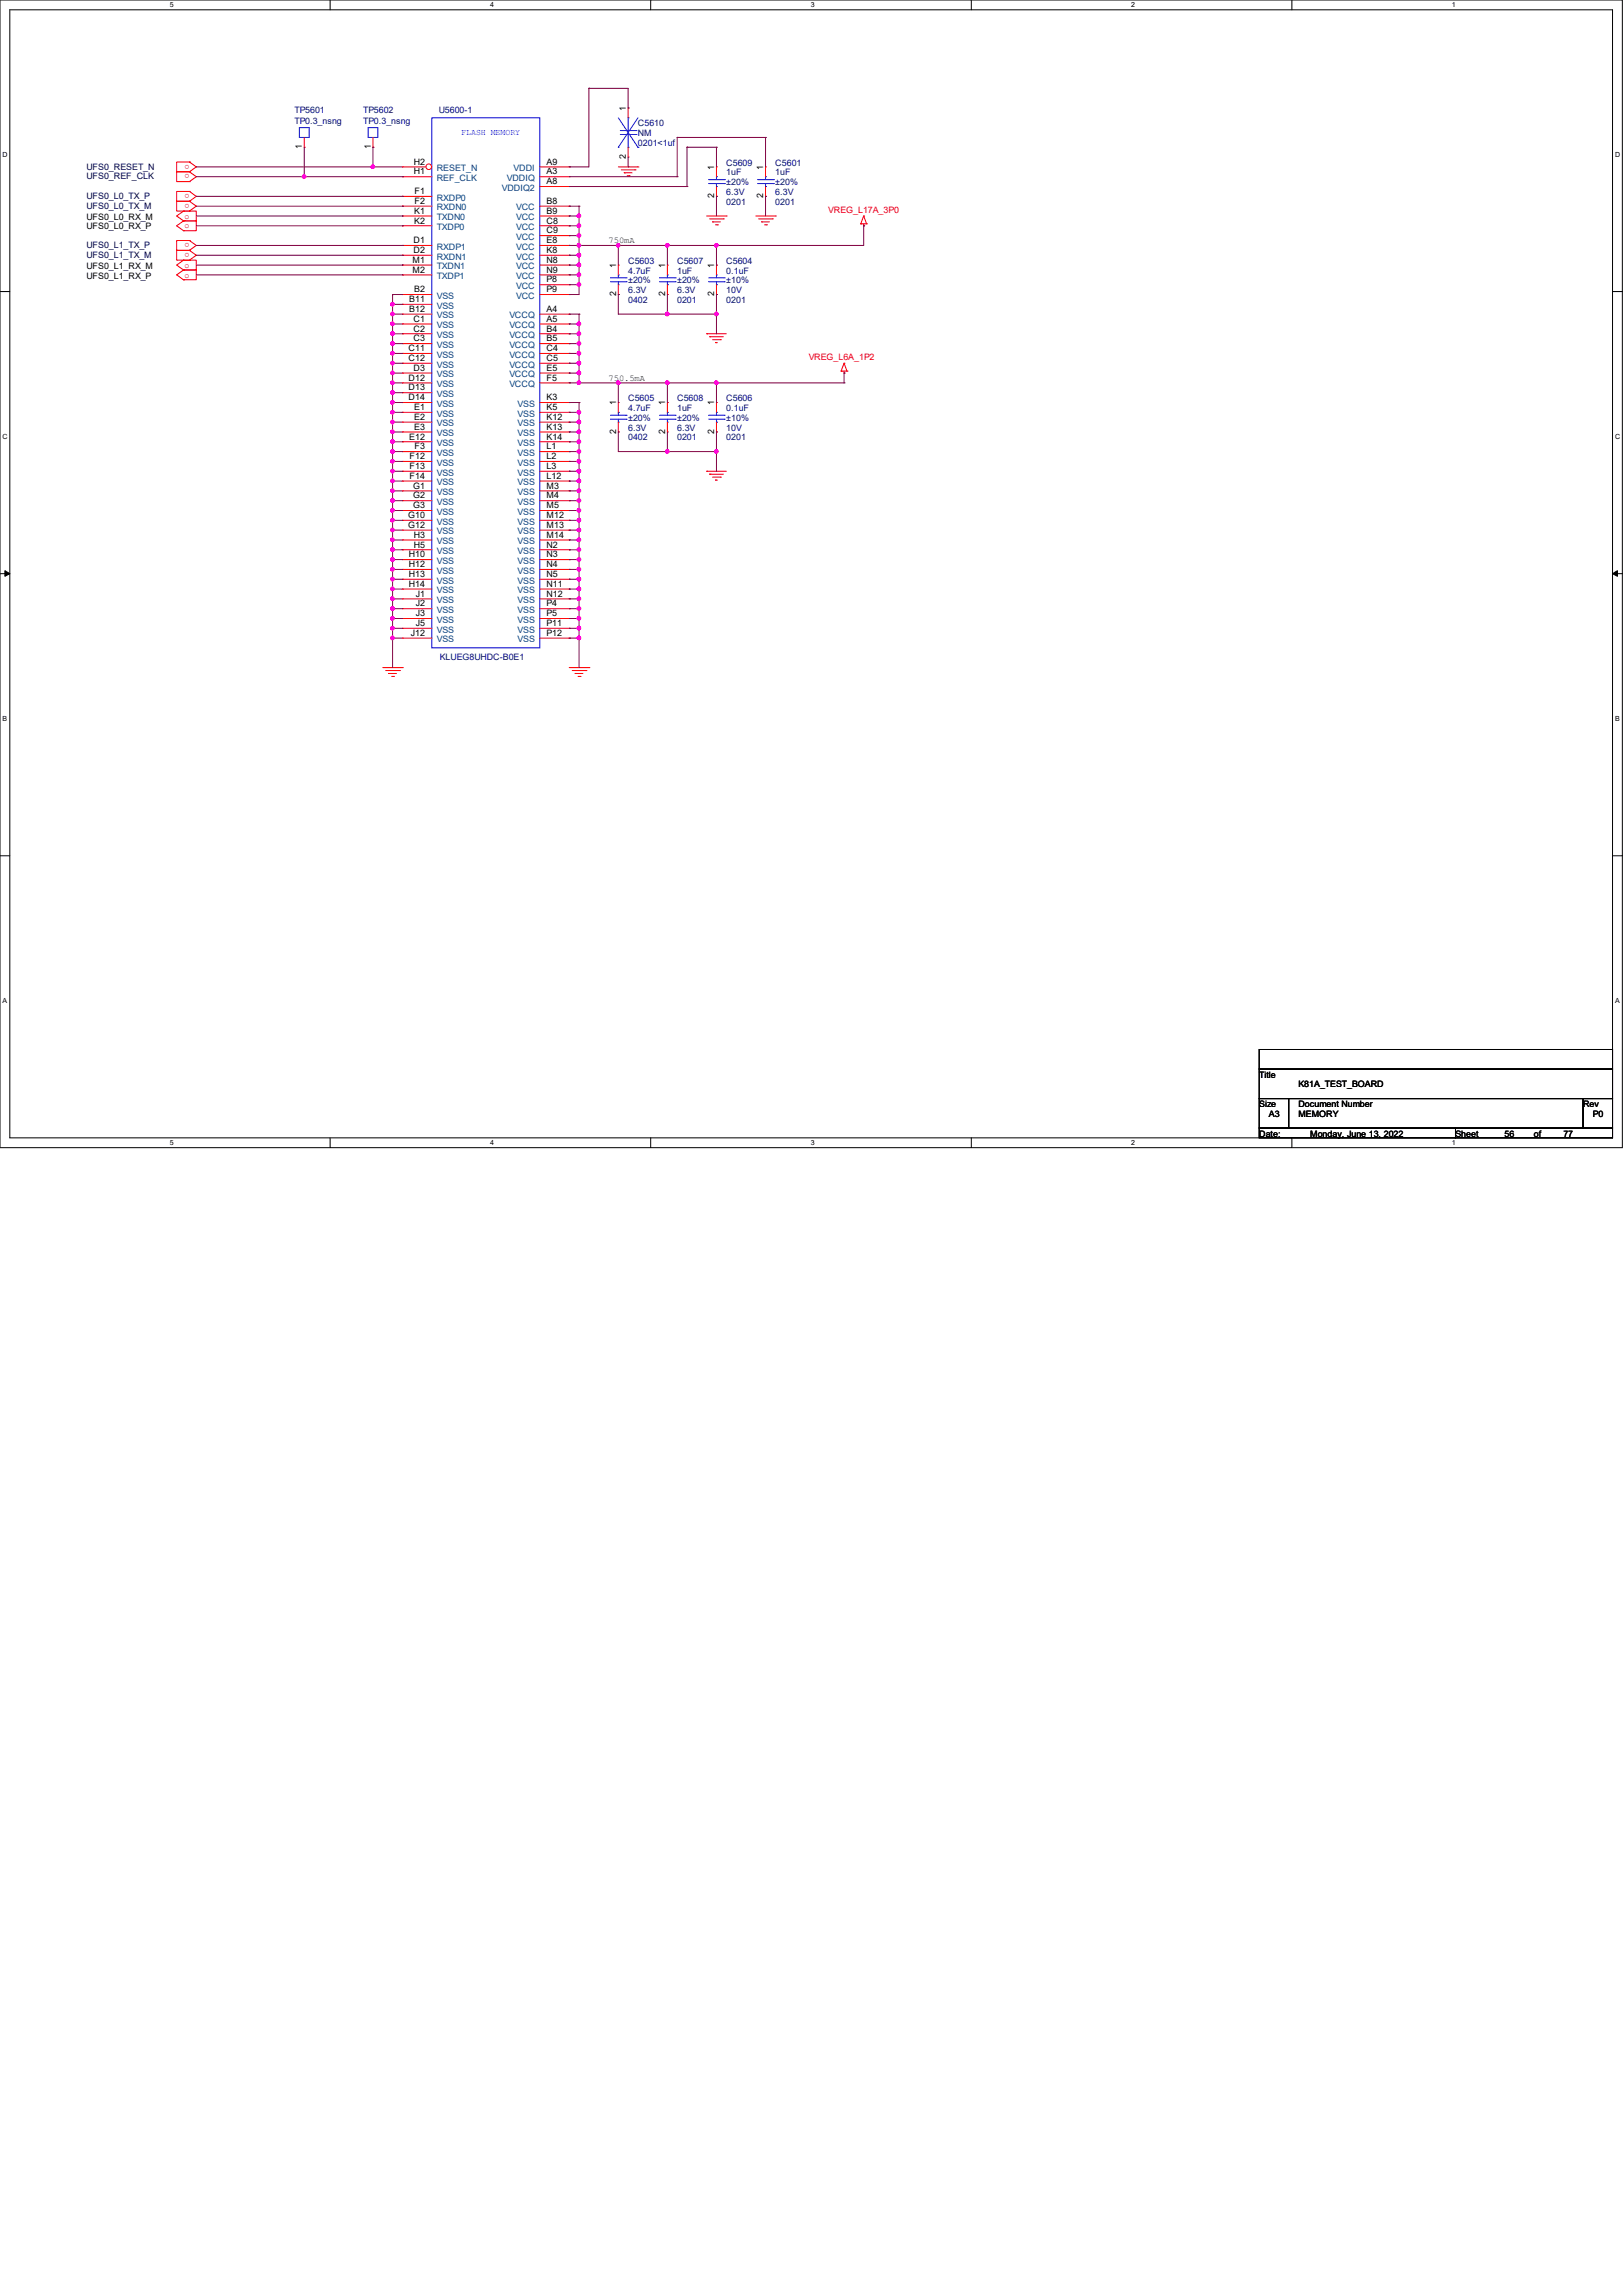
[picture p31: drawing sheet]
<svg xmlns="http://www.w3.org/2000/svg" width="210mm" height="297mm" viewBox="0 0 210 297" stroke-linecap="round" stroke-linejoin="round" font-family="sans-serif">
<defs><g id="words">
<g font-size="1.1" fill="#000080">
<text x="38.1" y="14.6">TP5601</text>
<text x="38.1" y="16.1">TP0.3_nsng</text>
<text x="47" y="14.6">TP5602</text>
<text x="47" y="16.1">TP0.3_nsng</text>
<text x="56.8" y="14.6">U5600-1</text>
<text x="82.5" y="16.3">C5610</text>
<text x="82.5" y="17.6">NM</text>
<text x="82.5" y="18.9">0201&lt;1uf</text>
<text x="94" y="21.4">C5609</text>
<text x="94" y="22.7">1uF</text>
<text x="94" y="24">±20%</text>
<text x="100.3" y="21.4">C5601</text>
<text x="100.3" y="22.7">1uF</text>
<text x="100.3" y="24">±20%</text>
<text x="94" y="26.5">0201</text>
<text x="94" y="25.2">6.3V</text>
<text x="100.3" y="26.5">0201</text>
<text x="100.3" y="25.2">6.3V</text>
<text x="81.3" y="34.1">C5603</text>
<text x="81.3" y="35.4">4.7uF</text>
<text x="87.6" y="34.1">C5607</text>
<text x="87.6" y="35.4">1uF</text>
<text x="94" y="34.1">C5604</text>
<text x="94" y="35.4">0.1uF</text>
<text x="81.3" y="39.2">0402</text>
<text x="81.3" y="37.9">6.3V</text>
<text x="81.3" y="36.7">±20%</text>
<text x="87.6" y="39.2">0201</text>
<text x="87.6" y="37.9">6.3V</text>
<text x="87.6" y="36.7">±20%</text>
<text x="94" y="39.2">0201</text>
<text x="94" y="37.9">10V</text>
<text x="94" y="36.7">±10%</text>
<text x="81.3" y="51.9">C5605</text>
<text x="81.3" y="53.2">4.7uF</text>
<text x="87.6" y="51.9">C5608</text>
<text x="87.6" y="53.2">1uF</text>
<text x="94" y="51.9">C5606</text>
<text x="94" y="53.2">0.1uF</text>
<text x="81.3" y="57">0402</text>
<text x="81.3" y="55.7">6.3V</text>
<text x="81.3" y="54.4">±20%</text>
<text x="87.6" y="57">0201</text>
<text x="87.6" y="55.7">6.3V</text>
<text x="87.6" y="54.4">±20%</text>
<text x="94" y="57">0201</text>
<text x="94" y="55.7">10V</text>
<text x="94" y="54.4">±10%</text>
<text x="56.9" y="85.4">KLUEG8UHDC-B0E1</text>
</g>
<text font-size="1.1" fill="#00f" x="59.7" y="17.5">FLASH MEMORY</text>
<g font-size="1.1">
<text x="81" y="14.4" transform="rotate(-90 81 14.4)">1</text>
<text x="39.1" y="19.3" transform="rotate(-90 39.1 19.3)">1</text>
<text x="48" y="19.3" transform="rotate(-90 48 19.3)">1</text>
<text x="53.6" y="21.3">H2</text>
<text x="53.6" y="22.6">H1</text>
<text x="70.7" y="22.6">A3</text>
<text x="70.7" y="23.8">A8</text>
<text x="70.7" y="21.3">A9</text>
<text x="81" y="20.6" transform="rotate(-90 81 20.6)">2</text>
<text x="92.4" y="22" transform="rotate(-90 92.4 22)">1</text>
<text x="98.8" y="22" transform="rotate(-90 98.8 22)">1</text>
<text x="11.2" y="29.7">UFS0_L0_RX_P</text>
<text x="11.2" y="28.4">UFS0_L0_RX_M</text>
<text x="53.6" y="27.6">K1</text>
<text x="53.6" y="28.9">K2</text>
<text x="53.6" y="25.1">F1</text>
<text x="53.6" y="26.4">F2</text>
<text x="70.7" y="26.4">B8</text>
<text x="70.7" y="27.6">B9</text>
<text x="70.7" y="28.9">C8</text>
<text x="92.4" y="25.7" transform="rotate(-90 92.4 25.7)">2</text>
<text x="98.8" y="25.7" transform="rotate(-90 98.8 25.7)">2</text>
<text x="11.2" y="34.8">UFS0_L1_RX_M</text>
<text x="53.4" y="34">M1</text>
<text x="53.4" y="35.3">M2</text>
<text x="53.5" y="31.5">D1</text>
<text x="53.5" y="32.7">D2</text>
<text x="70.7" y="30.2">C9</text>
<text x="70.7" y="31.5">E8</text>
<text x="70.7" y="32.7">K8</text>
<text x="70.7" y="34">N8</text>
<text x="70.7" y="35.3">N9</text>
<text x="79.7" y="34.7" transform="rotate(-90 79.7 34.7)">1</text>
<text x="86.1" y="34.7" transform="rotate(-90 86.1 34.7)">1</text>
<text x="92.4" y="34.7" transform="rotate(-90 92.4 34.7)">1</text>
<text x="11.2" y="36">UFS0_L1_RX_P</text>
<text x="53" y="39.1">B11</text>
<text x="53" y="40.3">B12</text>
<text x="53.5" y="41.6">C1</text>
<text x="53.6" y="37.8">B2</text>
<text x="70.7" y="36.5">P8</text>
<text x="70.7" y="37.8">P9</text>
<text x="70.7" y="40.3">A4</text>
<text x="70.7" y="41.6">A5</text>
<text x="79.7" y="38.4" transform="rotate(-90 79.7 38.4)">2</text>
<text x="86.1" y="38.4" transform="rotate(-90 86.1 38.4)">2</text>
<text x="92.4" y="38.4" transform="rotate(-90 92.4 38.4)">2</text>
<text x="52.9" y="45.4">C11</text>
<text x="52.9" y="46.7">C12</text>
<text x="53.5" y="42.9">C2</text>
<text x="53.5" y="44.2">C3</text>
<text x="53.5" y="48">D3</text>
<text x="70.7" y="42.9">B4</text>
<text x="70.7" y="44.2">B5</text>
<text x="70.7" y="45.4">C4</text>
<text x="70.7" y="46.7">C5</text>
<text x="70.7" y="48">E5</text>
<text x="52.9" y="49.2">D12</text>
<text x="52.9" y="50.5">D13</text>
<text x="52.9" y="51.8">D14</text>
<text x="53.6" y="53">E1</text>
<text x="70.7" y="51.8">K3</text>
<text x="70.7" y="53">K5</text>
<text x="70.7" y="49.2">F5</text>
<text x="79.7" y="52.4" transform="rotate(-90 79.7 52.4)">1</text>
<text x="86.1" y="52.4" transform="rotate(-90 86.1 52.4)">1</text>
<text x="92.4" y="52.4" transform="rotate(-90 92.4 52.4)">1</text>
<text x="53" y="56.9">E12</text>
<text x="53" y="59.4">F12</text>
<text x="53.6" y="54.3">E2</text>
<text x="53.6" y="55.6">E3</text>
<text x="53.6" y="58.1">F3</text>
<text x="70.7" y="54.3">K12</text>
<text x="70.7" y="55.6">K13</text>
<text x="70.7" y="56.9">K14</text>
<text x="70.7" y="58.1">L1</text>
<text x="70.7" y="59.4">L2</text>
<text x="79.7" y="56.1" transform="rotate(-90 79.7 56.1)">2</text>
<text x="86.1" y="56.1" transform="rotate(-90 86.1 56.1)">2</text>
<text x="92.4" y="56.1" transform="rotate(-90 92.4 56.1)">2</text>
<text x="53" y="60.7">F13</text>
<text x="53" y="61.9">F14</text>
<text x="53.5" y="63.2">G1</text>
<text x="53.5" y="64.5">G2</text>
<text x="53.5" y="65.7">G3</text>
<text x="70.7" y="60.7">L3</text>
<text x="70.7" y="61.9">L12</text>
<text x="70.7" y="63.2">M3</text>
<text x="70.7" y="64.5">M4</text>
<text x="70.7" y="65.7">M5</text>
<text x="52.8" y="67">G10</text>
<text x="52.8" y="68.3">G12</text>
<text x="53.6" y="69.6">H3</text>
<text x="53.6" y="70.8">H5</text>
<text x="70.7" y="67">M12</text>
<text x="70.7" y="68.3">M13</text>
<text x="70.7" y="69.6">M14</text>
<text x="70.7" y="70.8">N2</text>
<text x="52.9" y="72.1">H10</text>
<text x="52.9" y="73.4">H12</text>
<text x="52.9" y="74.6">H13</text>
<text x="52.9" y="75.9">H14</text>
<text x="53.8" y="77.2">J1</text>
<text x="70.7" y="72.1">N3</text>
<text x="70.7" y="73.4">N4</text>
<text x="70.7" y="74.6">N5</text>
<text x="70.7" y="75.9">N11</text>
<text x="70.7" y="77.2">N12</text>
<text x="53.2" y="82.3">J12</text>
<text x="53.8" y="78.4">J2</text>
<text x="53.8" y="79.7">J3</text>
<text x="53.8" y="81">J5</text>
<text x="70.7" y="78.4">P4</text>
<text x="70.7" y="79.7">P5</text>
<text x="70.7" y="81">P11</text>
<text x="70.7" y="82.3">P12</text>
<text x="162.9" y="139.4">Title</text>
<text x="162.9" y="143.2">Size</text>
<text x="168" y="143.2">Document Number</text>
<text x="168" y="140.7">K81A_TEST_BOARD</text>
<text x="204.9" y="143.2">Rev</text>
<text x="162.9" y="147">Date:</text>
<text x="164.2" y="144.5">A3</text>
<text x="168" y="144.5">MEMORY</text>
<text x="169.5" y="147">Monday, June 13, 2022</text>
<text x="188.3" y="147">Sheet</text>
<text x="194.7" y="147">56</text>
<text x="198.5" y="147">of</text>
<text x="202.3" y="147">77</text>
<text x="206.1" y="144.5">P0</text>
</g>
<g font-size="1.1" fill="#000040">
<text x="11.2" y="21.9">UFS0_RESET_N</text>
<text x="11.2" y="23.2">UFS0_REF_CLK</text>
<text x="11.2" y="27">UFS0_L0_TX_M</text>
<text x="11.2" y="25.7">UFS0_L0_TX_P</text>
<text x="11.2" y="33.4">UFS0_L1_TX_M</text>
<text x="11.2" y="32.1">UFS0_L1_TX_P</text>
</g>
<g font-size="1.1" fill="#f00">
<text x="24.5" y="21.3" transform="rotate(-180 24.5 21.3)">o</text>
<text x="24.5" y="22.6" transform="rotate(-180 24.5 22.6)">o</text>
<text x="23.9" y="29.5">o</text>
<text x="23.9" y="28.3">o</text>
<text x="24.5" y="26.4" transform="rotate(-180 24.5 26.4)">o</text>
<text x="24.5" y="25.1" transform="rotate(-180 24.5 25.1)">o</text>
<text x="107.2" y="27.5">VREG_L17A_3P0</text>
<text x="23.9" y="35.9">o</text>
<text x="23.9" y="34.6">o</text>
<text x="24.5" y="32.7" transform="rotate(-180 24.5 32.7)">o</text>
<text x="24.5" y="31.5" transform="rotate(-180 24.5 31.5)">o</text>
<text x="104.6" y="46.6">VREG_L6A_1P2</text>
</g>
<g font-size="1.1" fill="#004080">
<text x="56.5" y="22.1">RESET_N</text>
<text x="56.5" y="23.4">REF_CLK</text>
<text x="65.6" y="23.4">VDDIQ</text>
<text x="66.5" y="22.1">VDDI</text>
<text x="56.5" y="26">RXDP0</text>
<text x="56.5" y="27.2">RXDN0</text>
<text x="56.5" y="28.5">TXDN0</text>
<text x="56.5" y="29.8">TXDP0</text>
<text x="64.9" y="24.7">VDDIQ2</text>
<text x="66.8" y="27.2">VCC</text>
<text x="66.8" y="28.5">VCC</text>
<text x="66.8" y="29.8">VCC</text>
<text x="56.5" y="32.3">RXDP1</text>
<text x="56.5" y="33.6">RXDN1</text>
<text x="56.5" y="34.8">TXDN1</text>
<text x="66.8" y="31">VCC</text>
<text x="66.8" y="32.3">VCC</text>
<text x="66.8" y="33.6">VCC</text>
<text x="66.8" y="34.8">VCC</text>
<text x="56.5" y="36.1">TXDP1</text>
<text x="56.5" y="38.7">VSS</text>
<text x="56.5" y="39.9">VSS</text>
<text x="56.5" y="41.2">VSS</text>
<text x="65.9" y="41.2">VCCQ</text>
<text x="66.8" y="36.1">VCC</text>
<text x="66.8" y="37.4">VCC</text>
<text x="66.8" y="38.7">VCC</text>
<text x="56.5" y="42.5">VSS</text>
<text x="56.5" y="43.7">VSS</text>
<text x="56.5" y="45">VSS</text>
<text x="56.5" y="46.3">VSS</text>
<text x="56.5" y="47.5">VSS</text>
<text x="65.9" y="42.5">VCCQ</text>
<text x="65.9" y="43.7">VCCQ</text>
<text x="65.9" y="45">VCCQ</text>
<text x="65.9" y="46.3">VCCQ</text>
<text x="65.9" y="47.5">VCCQ</text>
<text x="56.5" y="48.8">VSS</text>
<text x="56.5" y="50.1">VSS</text>
<text x="56.5" y="51.4">VSS</text>
<text x="56.5" y="52.6">VSS</text>
<text x="56.5" y="53.9">VSS</text>
<text x="65.9" y="48.8">VCCQ</text>
<text x="65.9" y="50.1">VCCQ</text>
<text x="67" y="52.6">VSS</text>
<text x="67" y="53.9">VSS</text>
<text x="56.5" y="55.2">VSS</text>
<text x="56.5" y="56.4">VSS</text>
<text x="56.5" y="57.7">VSS</text>
<text x="56.5" y="59">VSS</text>
<text x="67" y="55.2">VSS</text>
<text x="67" y="56.4">VSS</text>
<text x="67" y="57.7">VSS</text>
<text x="67" y="59">VSS</text>
<text x="56.5" y="60.2">VSS</text>
<text x="56.5" y="61.5">VSS</text>
<text x="56.5" y="62.8">VSS</text>
<text x="56.5" y="64.1">VSS</text>
<text x="56.5" y="65.3">VSS</text>
<text x="67" y="60.2">VSS</text>
<text x="67" y="61.5">VSS</text>
<text x="67" y="62.8">VSS</text>
<text x="67" y="64.1">VSS</text>
<text x="67" y="65.3">VSS</text>
<text x="56.5" y="66.6">VSS</text>
<text x="56.5" y="67.9">VSS</text>
<text x="56.5" y="69.1">VSS</text>
<text x="56.5" y="70.4">VSS</text>
<text x="56.5" y="71.7">VSS</text>
<text x="67" y="66.6">VSS</text>
<text x="67" y="67.9">VSS</text>
<text x="67" y="69.1">VSS</text>
<text x="67" y="70.4">VSS</text>
<text x="67" y="71.7">VSS</text>
<text x="56.5" y="72.9">VSS</text>
<text x="56.5" y="74.2">VSS</text>
<text x="56.5" y="75.5">VSS</text>
<text x="56.5" y="76.8">VSS</text>
<text x="67" y="72.9">VSS</text>
<text x="67" y="74.2">VSS</text>
<text x="67" y="75.5">VSS</text>
<text x="67" y="76.8">VSS</text>
<text x="56.5" y="78">VSS</text>
<text x="56.5" y="79.3">VSS</text>
<text x="56.5" y="80.6">VSS</text>
<text x="56.5" y="81.8">VSS</text>
<text x="56.5" y="83.1">VSS</text>
<text x="67" y="78">VSS</text>
<text x="67" y="79.3">VSS</text>
<text x="67" y="80.6">VSS</text>
<text x="67" y="81.8">VSS</text>
<text x="67" y="83.1">VSS</text>
</g>
<g font-size="1.1" fill="#008000">
<text x="78.7" y="31.5">750mA</text>
<text x="78.7" y="49.2">750.5mA</text>
</g>
<g font-size=".9">
<text x="22" y=".9">5</text>
<text x="63.4" y=".9">4</text>
<text x="104.9" y=".9">3</text>
<text x="146.4" y=".9">2</text>
<text x="187.9" y=".9">1</text>
<text x=".3" y="20.3">D</text>
<text x="209" y="20.3">D</text>
<text x=".3" y="56.7">C</text>
<text x="209" y="56.7">C</text>
<text x=".3" y="93.2">B</text>
<text x="209" y="93.2">B</text>
<text x=".3" y="129.7">A</text>
<text x="209" y="129.7">A</text>
<text x="22" y="148.1">5</text>
<text x="63.4" y="148.1">4</text>
<text x="104.9" y="148.1">3</text>
<text x="146.4" y="148.1">2</text>
<text x="187.9" y="148.1">1</text>
</g>
</g></defs>
<path d="M0 0h209.9v148.5h-209.9zM1.3 1.3h207.4v145.9h-207.4z" fill="none" stroke="#000" stroke-width=".13"/>
<g fill="#fff">
<path d="M22 .1h.5v1h-.5z"/>
<path d="M22 147.3h.5v1h-.5z"/>
</g>
<path d="M42.7 0v1.3M42.7 147.2v1.3" fill="none" stroke="#000" stroke-width=".13"/>
<g fill="#fff">
<path d="M63.4 .1h.5v1h-.5z"/>
<path d="M63.4 147.3h.5v1h-.5z"/>
</g>
<path d="M84.2 0v1.3M84.2 147.2v1.3" fill="none" stroke="#000" stroke-width=".13"/>
<g fill="#fff">
<path d="M104.9 .1h.5v1h-.5z"/>
<path d="M104.9 147.3h.5v1h-.5z"/>
</g>
<path d="M125.7 0v1.3M125.7 147.2v1.3" fill="none" stroke="#000" stroke-width=".13"/>
<g fill="#fff">
<path d="M146.4 .1h.5v1h-.5z"/>
<path d="M146.4 147.3h.5v1h-.5z"/>
</g>
<path d="M167.2 0v1.3M167.2 147.2v1.3" fill="none" stroke="#000" stroke-width=".13"/>
<g fill="#fff">
<path d="M187.9 .1h.5v1h-.5z"/>
<path d="M187.9 147.3h.5v1h-.5z"/>
<path d="M.3 19.5h.7v1h-.7z"/>
<path d="M209 19.5h.6v1h-.6z"/>
<path d="M.3 55.9h.7v1h-.7z"/>
<path d="M209 55.9h.6v1h-.6z"/>
</g>
<path d="M0 37.7h1.3M208.7 37.7h1.2" fill="none" stroke="#000" stroke-width=".13"/>
<g fill="#fff">
<path d="M.3 92.4h.6v1h-.6z"/>
<path d="M209 92.4h.6v1h-.6z"/>
</g>
<path d="M0 74.2h1.3M208.7 74.2h1.2" fill="none" stroke="#000" stroke-width=".13"/>
<path d="M.6 73.8l.7 .4-.7 .3zM208.7 74.2l.6-.4v.7z" fill="#000" stroke="#000" stroke-width=".13"/>
<g fill="#fff">
<path d="M.3 128.9h.6v1h-.6z"/>
<path d="M209 128.9h.5v1h-.5z"/>
</g>
<path d="M0 110.7h1.3M208.7 110.7h1.2M162.9 135.8h45.8v2.5h-45.8zM162.9 138.3h45.8v3.8h-45.8zM162.9 142.1h3.9v3.8h-3.9zM162.9 145.9h25.4v1.3h-25.4zM166.8 142.1h38.1v3.8h-38.1zM188.3 145.9h20.4v1.3h-20.4zM204.9 142.1h3.8v3.8h-3.8z" fill="none" stroke="#000" stroke-width=".13"/>
<g fill="none" stroke="#f00" stroke-width=".13">
<path d="M48.3 19h.1M48.3 17.8v1.2M23.7 28.6h.1M23.7 29.8h.1M23.7 28.6h1.7v1.2h-1.7M23.7 27.3h.1M23.7 27.3h1.7v1.3h-1.7M23.7 34.9h.1M23.7 36.2h.1M23.7 34.9h1.7v1.3h-1.7M23.7 33.7h.1M23.7 33.7h1.7v1.2h-1.7"/>
<path d="M23.7 28.6l-.8 .6 .8 .6M23.7 27.3l-.8 .6 .8 .7M23.7 34.9l-.8 .7 .8 .6M23.7 33.7l-.8 .6 .8 .6M24.5 22.2h.1M24.5 21h.1M24.5 21h-1.6v1.2h1.6M24.5 23.5h.1M24.5 22.2h-1.6v1.3h1.6M24.5 27.3h.1M24.5 26h.1M24.5 26h-1.6v1.3h1.6"/>
<path d="M24.5 24.8h.1M24.5 24.8h-1.6v1.2h1.6M24.5 33.7h.1M24.5 32.4h.1M24.5 32.4h-1.6v1.3h1.6M24.5 31.1h.1M24.5 31.1h-1.6v1.3h1.6M24.5 21l.9 .6-.9 .6M24.5 22.2l.9 .7-.9 .6M24.5 26l.9 .7-.9 .6M24.5 24.8l.9 .6-.9 .6M24.5 32.4l.9 .6-.9 .7"/>
<path d="M24.5 31.1l.9 .6-.9 .7M80 34.3h.1M80 38.1h.1M80 21.6h2.5M80 34.3v1.3M80 36.8v1.3M80.4 22h1.8M80.8 22.4h.1M80.8 22.4h1M81.2 22.7h.2M81.4 22.7h.1M82.2 22h.1"/>
<path d="M82.5 21.6h.1M86.4 34.3h.1M86.4 38.1h.1M86.4 34.3v1.3M86.4 36.8v1.3M91.4 27.9h2.6M91.8 28.3h1.8M92.2 28.7h.1M92.2 28.7h1M92.6 29.1h.2M92.7 21.6h.1M92.7 25.4h.1"/>
<path d="M92.7 34.3h.1M92.7 38.1h.1M92.7 21.6v1.3M92.7 24.1v1.3M92.7 34.3v1.3M92.7 36.8v1.3M92.8 29.1h.1M93.6 28.3h.1M94 27.9h.1M97.8 27.9h2.5M98.2 28.3h1.7M98.6 28.7h.1"/>
<path d="M98.6 28.7h1M98.9 29.1h.3M99.1 21.6h.1M99.1 25.4h.1M99.1 21.6v1.3M99.1 24.1v1.3M99.2 29.1h.1M99.9 28.3h.1M100.3 27.9h.1M111.4 29h.1M111.4 29h.7M111.8 29.2h.1"/>
<path d="M111.8 27.9h.1M111.8 29v.2M111.8 27.9l-.4 1.1M111.8 27.9l.3 1.1M112.1 29h.1M86.4 52.1h.1M86.4 55.9h.1M86.4 52.1v1.2M86.4 54.6v1.3M91.4 43.2h.1M91.4 43.2h2.6M91.8 43.6h.1"/>
<path d="M91.8 43.6h1.8M92.2 43.9h1M92.6 44.3h.1M92.6 44.3h.2M92.7 52.1h.1M92.7 55.9h.1M92.7 52.1v1.2M92.7 54.6v1.3M93.2 43.9h.1M108.8 48h.1M108.8 48h.8M109.2 48.3h.1"/>
<path d="M109.2 47h.1M109.2 48v.3M109.2 47l-.4 1M109.2 47l.4 1M109.6 48h.1M91.4 61h.1M91.4 61h2.6M91.8 61.3h.1M91.8 61.3h1.8M92.2 61.7h1M92.6 62.1h.1M92.6 62.1h.2"/>
<path d="M93.2 61.7h.1M49.5 86.4h2.6M49.9 86.7h1.8M50.3 87.1h.1M50.3 87.1h1M50.7 87.5h.2M50.9 87.5h.1M51.7 86.7h.1M52.1 86.4h.1M73.7 86.4h2.5M74 86.7h1.8M74.4 87.1h.1"/>
<path d="M74.4 87.1h1M74.8 87.5h.3M75.1 87.5h.1M75.8 86.7h.1M76.2 86.4h.1"/>
</g>
<g fill="none" stroke="#00f" stroke-width=".13">
<path d="M47.6 16.5h1.3v1.3h-1.3zM55.9 15.2h13.9v68.6h-13.9zM79 35.9h2M79 36.4h2M80 35.6h.1M80 36.8h.1M80 35.6v.3M80 36.4v.4M81 35.9h.1M81 36.4h.1M85.3 35.9h2.1M85.3 36.4h2.1"/>
<path d="M86.4 35.6h.1M86.4 36.8h.1M86.4 35.6v.3M86.4 36.4v.4M87.4 35.9h.1M87.4 36.4h.1M91.7 23.2h2M91.7 23.7h2M91.7 35.9h2M91.7 36.4h2M92.7 22.9h.1M92.7 24.1h.1"/>
<path d="M92.7 35.6h.1M92.7 36.8h.1M92.7 22.9v.3M92.7 23.7v.4M92.7 35.6v.3M92.7 36.4v.4M93.7 23.2h.1M93.7 23.7h.1M93.7 35.9h.1M93.7 36.4h.1M98 23.2h2.1M98 23.7h2.1"/>
<path d="M99.1 22.9h.1M99.1 24.1h.1M99.1 22.9v.3M99.1 23.7v.4M100.1 23.2h.1M100.1 23.7h.1M85.3 53.7h2.1M85.3 54.2h2.1M86.4 53.3h.1M86.4 54.6h.1M86.4 53.3v.4M86.4 54.2v.4"/>
<path d="M87.4 53.7h.1M87.4 54.2h.1M91.7 53.7h2M91.7 54.2h2M92.7 53.3h.1M92.7 54.6h.1M92.7 53.3v.4M92.7 54.2v.4M93.7 53.7h.1M93.7 54.2h.1"/>
</g>
<circle cx="55.5" cy="21.6" r=".36" fill="#fff" stroke="#f00" stroke-width=".13"/>
<g fill="none" stroke="#f00" stroke-width=".13">
<path d="M39.4 19h.1M39.4 17.8v1.2M81.3 14h.1M81.3 14v1.2M81.3 19v1.3M52.1 21.6h.1M52.1 22.9h.1M52.1 25.4h.1M52.1 26.7h.1M52.1 27.9h.1M52.1 29.2h.1M52.1 31.7h.1"/>
<path d="M52.1 33h.1M52.1 34.3h.1M52.1 35.6h.1M52.1 38.1h.1M52.1 39.4h.1M52.1 21.6h3M52.1 22.9h3.8M52.1 25.4h3.8M52.1 26.7h3.8M52.1 27.9h3.8M52.1 29.2h3.8M52.1 31.7h3.8"/>
<path d="M52.1 33h3.8M52.1 34.3h3.8M52.1 35.6h3.8M52.1 38.1h3.8M52.1 39.4h3.8M69.8 21.6h3.9M69.8 22.9h3.9M69.8 26.7h3.9M69.8 27.9h3.9M69.8 29.2h3.9M69.8 31.7h3.9M69.8 33h3.9"/>
<path d="M69.8 34.3h3.9M69.8 35.6h3.9M69.8 24.1h3.9M69.8 38.1h3.9M69.8 30.5h3.9M69.8 36.8h3.9M73.7 22.9h.1M73.7 24.1h.1M73.7 21.6h.1M73.7 26.7h.1M73.7 27.9h.1M73.7 29.2h.1"/>
<path d="M73.7 30.5h.1M73.7 31.7h.1M73.7 33h.1M73.7 34.3h.1M73.7 35.6h.1M73.7 36.8h.1M73.7 38.1h.1M81.3 20.3h.1M52.1 40.6h.1M52.1 41.9h.1M52.1 43.2h.1M52.1 44.4h.1"/>
<path d="M52.1 45.7h.1M52.1 47h.1M52.1 48.3h.1M52.1 49.5h.1M52.1 50.8h.1M52.1 52.1h.1M52.1 53.3h.1M52.1 54.6h.1M52.1 55.9h.1M52.1 57.1h.1M52.1 58.4h.1M52.1 59.7h.1"/>
<path d="M52.1 40.6h3.8M52.1 41.9h3.8M52.1 43.2h3.8M52.1 44.4h3.8M52.1 45.7h3.8M52.1 47h3.8M52.1 48.3h3.8M52.1 49.5h3.8M52.1 50.8h3.8M52.1 52.1h3.8M52.1 53.3h3.8M52.1 54.6h3.8"/>
<path d="M52.1 55.9h3.8M52.1 57.1h3.8M52.1 58.4h3.8M52.1 59.7h3.8M69.8 40.6h3.9M69.8 41.9h3.9M69.8 43.2h3.9M69.8 44.4h3.9M69.8 45.7h3.9M69.8 47h3.9M69.8 48.3h3.9M69.8 49.5h3.9"/>
<path d="M69.8 52.1h3.9M69.8 53.3h3.9M69.8 54.6h3.9M69.8 55.9h3.9M69.8 57.1h3.9M69.8 58.4h3.9M69.8 59.7h3.9M73.7 40.6h.1M73.7 41.9h.1M73.7 43.2h.1M73.7 44.4h.1M73.7 45.7h.1"/>
<path d="M73.7 47h.1M73.7 52.1h.1M73.7 53.3h.1M73.7 54.6h.1M73.7 55.9h.1M73.7 57.1h.1M73.7 58.4h.1M73.7 59.7h.1M73.7 48.3h.1M73.7 49.5h.1M80 52.1h.1M80 55.9h.1"/>
<path d="M80 52.1v1.2M80 54.6v1.3M52.1 61h.1M52.1 62.2h.1M52.1 63.5h.1M52.1 64.8h.1M52.1 66h.1M52.1 67.3h.1M52.1 68.6h.1M52.1 69.8h.1M52.1 71.1h.1M52.1 72.4h.1"/>
<path d="M52.1 73.7h.1M52.1 74.9h.1M52.1 76.2h.1M52.1 77.5h.1M52.1 78.7h.1M52.1 61h3.8M52.1 62.2h3.8M52.1 63.5h3.8M52.1 64.8h3.8M52.1 66h3.8M52.1 67.3h3.8M52.1 68.6h3.8"/>
<path d="M52.1 69.8h3.8M52.1 71.1h3.8M52.1 72.4h3.8M52.1 73.7h3.8M52.1 74.9h3.8M52.1 76.2h3.8M52.1 77.5h3.8M52.1 78.7h3.8M69.8 61h3.9M69.8 62.2h3.9M69.8 63.5h3.9M69.8 64.8h3.9"/>
<path d="M69.8 66h3.9M69.8 67.3h3.9M69.8 68.6h3.9M69.8 69.8h3.9M69.8 71.1h3.9M69.8 72.4h3.9M69.8 73.7h3.9M69.8 74.9h3.9M69.8 76.2h3.9M69.8 77.5h3.9M69.8 78.7h3.9M73.7 61h.1"/>
<path d="M73.7 62.2h.1M73.7 63.5h.1M73.7 64.8h.1M73.7 66h.1M73.7 67.3h.1M73.7 68.6h.1M73.7 69.8h.1M73.7 71.1h.1M73.7 72.4h.1M73.7 73.7h.1M73.7 74.9h.1M73.7 76.2h.1"/>
<path d="M73.7 77.5h.1M73.7 78.7h.1M52.1 80h.1M52.1 81.3h.1M52.1 82.5h.1M52.1 80h3.8M52.1 81.3h3.8M52.1 82.5h3.8M69.8 80h3.9M69.8 81.3h3.9M69.8 82.5h3.9M73.7 80h.1"/>
<path d="M73.7 81.3h.1M73.7 82.5h.1"/>
</g>
<g fill="none" stroke="#00f" stroke-width=".13">
<path d="M38.7 16.5h1.3v1.3h-1.3zM80 19h.1M80 15.2l2.5 3.8M80.3 16.9h2M80.3 17.4h2M81.3 15.2h.1M81.3 19h.1M81.3 15.2v1.7M81.3 17.4v1.6M82.3 16.9h.1M82.3 17.4h.1M82.5 19h.1"/>
<path d="M82.5 15.2l-2.5 3.8M79 53.7h2M79 54.2h2M80 53.3h.1M80 54.6h.1M80 53.3v.4M80 54.2v.4M81 53.7h.1M81 54.2h.1"/>
</g>
<g fill="none" stroke="#800040" stroke-width=".13">
<path d="M39.4 19v3.9M48.3 19h.1M48.3 19v2.6M76.2 11.4h.1M76.2 11.4v10.2h-2.5M76.2 11.4h5.1v2.6M81.3 14h.1M87.6 17.8h.1M87.6 17.8v5.1M87.6 17.8h11.5M88.9 19h.1M88.9 19v5.1"/>
<path d="M88.9 19h3.8M92.7 19h.1M92.7 19v2.6M99.1 17.8h.1M99.1 17.8v3.8M25.4 31.7h26.7M25.4 29.2h26.7M25.4 27.9h26.7M25.4 21.6h26.7M25.4 22.9h26.7M25.4 25.4h26.7M25.4 26.7h26.7"/>
<path d="M25.4 35.6h26.7M25.4 34.3h26.7M25.4 33h26.7M39.4 22.9h.1M48.3 21.6h.1M50.8 39.4h.1M50.8 38.1h.1M50.8 39.4h1.3M50.8 38.1v48.3M50.8 38.1h1.3M52.1 29.2h.1M52.1 27.9h.1"/>
<path d="M52.1 25.4h.1M52.1 26.7h.1M52.1 35.6h.1M52.1 34.3h.1M52.1 31.7h.1M52.1 33h.1M52.1 22.9h.1M73.7 26.7h.1M73.7 27.9h.1M73.7 33h.1M73.7 31.7h.1M73.7 30.5h.1"/>
<path d="M73.7 29.2h.1M73.7 34.3h.1M73.7 35.6h.1M73.7 36.8h.1M73.7 38.1h.1M73.7 21.6h.1M73.7 29.2h1.2M73.7 27.9h1.2M73.7 22.9h13.9M73.7 26.7h1.2M73.7 35.6h1.2M73.7 34.3h1.2"/>
<path d="M73.7 33h1.2M73.7 30.5h1.2M73.7 36.8h1.2M73.7 24.1h15.2M74.9 31.7h.1M74.9 26.7h.1M74.9 27.9h.1M74.9 29.2h.1M74.9 30.5h.1M74.9 33h.1M74.9 34.3h.1M74.9 35.6h.1"/>
<path d="M74.9 36.8h.1M74.9 26.7v11.4h-1.2M80 38.1h.1M80 31.7h.1M80 31.7v2.6M80 38.1v2.5h12.7M81.3 21.6h.1M81.3 20.3v1.3M86.4 31.7h.1M86.4 31.7v2.6M86.4 38.1v2.5M87.6 22.9h.1"/>
<path d="M88.9 24.1h.1M92.7 38.1h.1M92.7 31.7h.1M92.7 34.3h.1M92.7 25.4h.1M92.7 25.4v2.5M92.7 31.7v2.6M92.7 38.1v5.1M99.1 25.4h.1M99.1 25.4v2.5M111.8 29.2h.1M111.8 29.2v2.5h-38.1"/>
<path d="M50.8 40.6h.1M50.8 41.9h.1M50.8 43.2h.1M50.8 44.4h.1M50.8 49.5h.1M50.8 48.3h.1M50.8 47h.1M50.8 45.7h.1M50.8 50.8h.1M50.8 52.1h.1M50.8 53.3h.1M50.8 54.6h.1"/>
<path d="M50.8 59.7h.1M50.8 58.4h.1M50.8 57.1h.1M50.8 55.9h.1M50.8 40.6h1.3M50.8 41.9h1.3M50.8 43.2h1.3M50.8 44.4h1.3M50.8 49.5h1.3M50.8 48.3h1.3M50.8 47h1.3M50.8 45.7h1.3"/>
<path d="M50.8 50.8h1.3M50.8 52.1h1.3M50.8 53.3h1.3M50.8 54.6h1.3M50.8 59.7h1.3M50.8 58.4h1.3M50.8 57.1h1.3M50.8 55.9h1.3M73.7 53.3h.1M73.7 54.6h.1M73.7 52.1h.1M73.7 59.7h.1"/>
<path d="M73.7 58.4h.1M73.7 57.1h.1M73.7 55.9h.1M73.7 40.6h.1M73.7 45.7h.1M73.7 44.4h.1M73.7 43.2h.1M73.7 41.9h.1M73.7 47h.1M73.7 48.3h.1M73.7 49.5h.1M73.7 40.6h1.2"/>
<path d="M73.7 41.9h1.2M73.7 43.2h1.2M73.7 44.4h1.2M73.7 49.5h35.5M73.7 48.3h1.2M73.7 47h1.2M73.7 45.7h1.2M73.7 52.1h1.2M73.7 53.3h1.2M73.7 54.6h1.2M73.7 59.7h1.2M73.7 58.4h1.2"/>
<path d="M73.7 57.1h1.2M73.7 55.9h1.2M74.9 52.1h.1M74.9 53.3h.1M74.9 54.6h.1M74.9 55.9h.1M74.9 57.1h.1M74.9 58.4h.1M74.9 59.7h.1M74.9 40.6h.1M74.9 41.9h.1M74.9 43.2h.1"/>
<path d="M74.9 44.4h.1M74.9 45.7h.1M74.9 47h.1M74.9 48.3h.1M74.9 49.5h.1M74.9 40.6v8.9M74.9 52.1v34.3M80 55.9h.1M80 49.5h.1M80 49.5v2.6M80 55.9v2.5h12.7M86.4 40.6h.1"/>
<path d="M86.4 58.4h.1M86.4 49.5h.1M86.4 49.5v2.6M86.4 55.9v2.5M92.7 40.6h.1M92.7 55.9h.1M92.7 58.4h.1M92.7 49.5h.1M92.7 49.5v2.6M92.7 55.9v5.1M109.2 48.3h.1M109.2 49.5h.1"/>
<path d="M109.2 48.3v1.2M50.8 61h.1M50.8 62.2h.1M50.8 63.5h.1M50.8 64.8h.1M50.8 68.6h.1M50.8 67.3h.1M50.8 66h.1M50.8 73.7h.1M50.8 72.4h.1M50.8 71.1h.1M50.8 69.8h.1"/>
<path d="M50.8 74.9h.1M50.8 76.2h.1M50.8 77.5h.1M50.8 78.7h.1M50.8 61h1.3M50.8 62.2h1.3M50.8 63.5h1.3M50.8 64.8h1.3M50.8 68.6h1.3M50.8 67.3h1.3M50.8 66h1.3M50.8 73.7h1.3"/>
<path d="M50.8 72.4h1.3M50.8 71.1h1.3M50.8 69.8h1.3M50.8 74.9h1.3M50.8 76.2h1.3M50.8 77.5h1.3M50.8 78.7h1.3M73.7 61h.1M73.7 62.2h.1M73.7 63.5h.1M73.7 64.8h.1M73.7 68.6h.1"/>
<path d="M73.7 67.3h.1M73.7 66h.1M73.7 73.7h.1M73.7 72.4h.1M73.7 71.1h.1M73.7 69.8h.1M73.7 74.9h.1M73.7 76.2h.1M73.7 77.5h.1M73.7 78.7h.1M73.7 61h1.2M73.7 62.2h1.2"/>
<path d="M73.7 63.5h1.2M73.7 64.8h1.2M73.7 68.6h1.2M73.7 67.3h1.2M73.7 66h1.2M73.7 73.7h1.2M73.7 72.4h1.2M73.7 71.1h1.2M73.7 69.8h1.2M73.7 74.9h1.2M73.7 76.2h1.2M73.7 77.5h1.2"/>
<path d="M73.7 78.7h1.2M74.9 61h.1M74.9 62.2h.1M74.9 63.5h.1M74.9 64.8h.1M74.9 66h.1M74.9 67.3h.1M74.9 68.6h.1M74.9 69.8h.1M74.9 71.1h.1M74.9 72.4h.1M74.9 73.7h.1"/>
<path d="M74.9 74.9h.1M74.9 76.2h.1M74.9 77.5h.1M74.9 78.7h.1M50.8 82.5h.1M50.8 81.3h.1M50.8 80h.1M50.8 82.5h1.3M50.8 81.3h1.3M50.8 80h1.3M73.7 82.5h.1M73.7 81.3h.1"/>
<path d="M73.7 80h.1M73.7 82.5h1.2M73.7 81.3h1.2M73.7 80h1.2M74.9 80h.1M74.9 81.3h.1M74.9 82.5h.1"/>
</g>
<g fill="#f0f" stroke="#f0f" stroke-width=".13">
<circle cx="80" cy="31.7" r=".23"/>
<circle cx="74.9" cy="31.7" r=".23"/>
<circle cx="92.7" cy="40.6" r=".23"/>
<circle cx="86.3" cy="31.7" r=".23"/>
<circle cx="50.8" cy="39.3" r=".23"/>
<circle cx="50.8" cy="40.6" r=".23"/>
<circle cx="50.8" cy="43.2" r=".23"/>
<circle cx="50.8" cy="41.9" r=".23"/>
<circle cx="50.8" cy="44.4" r=".23"/>
<circle cx="50.8" cy="45.7" r=".23"/>
<circle cx="50.8" cy="48.2" r=".23"/>
<circle cx="50.8" cy="47" r=".23"/>
<circle cx="50.8" cy="49.5" r=".23"/>
<circle cx="50.8" cy="50.8" r=".23"/>
<circle cx="50.8" cy="53.3" r=".23"/>
<circle cx="50.8" cy="52" r=".23"/>
<circle cx="50.8" cy="54.6" r=".23"/>
<circle cx="50.8" cy="58.4" r=".23"/>
<circle cx="50.8" cy="57.1" r=".23"/>
<circle cx="50.8" cy="55.9" r=".23"/>
<circle cx="50.8" cy="59.7" r=".23"/>
<circle cx="50.8" cy="62.2" r=".23"/>
<circle cx="50.8" cy="60.9" r=".23"/>
<circle cx="50.8" cy="63.5" r=".23"/>
<circle cx="50.8" cy="64.7" r=".23"/>
<circle cx="50.8" cy="68.6" r=".23"/>
<circle cx="50.8" cy="67.3" r=".23"/>
<circle cx="50.8" cy="66" r=".23"/>
<circle cx="50.8" cy="73.6" r=".23"/>
<circle cx="50.8" cy="69.8" r=".23"/>
<circle cx="50.8" cy="72.4" r=".23"/>
<circle cx="50.8" cy="71.1" r=".23"/>
<circle cx="50.8" cy="76.2" r=".23"/>
<circle cx="50.8" cy="74.9" r=".23"/>
<circle cx="50.8" cy="77.4" r=".23"/>
<circle cx="50.8" cy="80" r=".23"/>
<circle cx="50.8" cy="78.7" r=".23"/>
<circle cx="50.8" cy="81.3" r=".23"/>
<circle cx="74.9" cy="54.6" r=".23"/>
<circle cx="74.9" cy="53.3" r=".23"/>
<circle cx="74.9" cy="59.7" r=".23"/>
<circle cx="74.9" cy="58.4" r=".23"/>
<circle cx="74.9" cy="57.1" r=".23"/>
<circle cx="74.9" cy="55.9" r=".23"/>
<circle cx="74.9" cy="60.9" r=".23"/>
<circle cx="74.9" cy="62.2" r=".23"/>
<circle cx="74.9" cy="64.7" r=".23"/>
<circle cx="74.9" cy="63.5" r=".23"/>
<circle cx="74.9" cy="68.6" r=".23"/>
<circle cx="74.9" cy="67.3" r=".23"/>
<circle cx="74.9" cy="66" r=".23"/>
<circle cx="74.9" cy="72.4" r=".23"/>
<circle cx="74.9" cy="69.8" r=".23"/>
<circle cx="74.9" cy="71.1" r=".23"/>
<circle cx="74.9" cy="73.6" r=".23"/>
<circle cx="74.9" cy="76.2" r=".23"/>
<circle cx="74.9" cy="74.9" r=".23"/>
<circle cx="74.9" cy="78.7" r=".23"/>
<circle cx="74.9" cy="77.4" r=".23"/>
<circle cx="74.9" cy="81.3" r=".23"/>
<circle cx="74.9" cy="80" r=".23"/>
<circle cx="50.8" cy="82.5" r=".23"/>
<circle cx="74.9" cy="82.5" r=".23"/>
<circle cx="74.9" cy="29.2" r=".23"/>
<circle cx="74.9" cy="27.9" r=".23"/>
<circle cx="74.9" cy="30.5" r=".23"/>
<circle cx="74.9" cy="33" r=".23"/>
<circle cx="74.9" cy="35.5" r=".23"/>
<circle cx="74.9" cy="34.3" r=".23"/>
<circle cx="74.9" cy="36.8" r=".23"/>
<circle cx="74.9" cy="44.4" r=".23"/>
<circle cx="74.9" cy="41.9" r=".23"/>
<circle cx="74.9" cy="43.2" r=".23"/>
<circle cx="74.9" cy="45.7" r=".23"/>
<circle cx="74.9" cy="48.2" r=".23"/>
<circle cx="74.9" cy="47" r=".23"/>
<circle cx="80" cy="49.5" r=".23"/>
<circle cx="74.9" cy="49.5" r=".23"/>
<circle cx="92.7" cy="58.4" r=".23"/>
<circle cx="92.7" cy="49.5" r=".23"/>
<circle cx="92.7" cy="31.7" r=".23"/>
<circle cx="86.3" cy="40.6" r=".23"/>
<circle cx="86.3" cy="49.5" r=".23"/>
<circle cx="86.3" cy="58.4" r=".23"/>
<circle cx="48.2" cy="21.6" r=".23"/>
<circle cx="39.3" cy="22.8" r=".23"/>
</g>
<use href="#words"/>
</svg>
